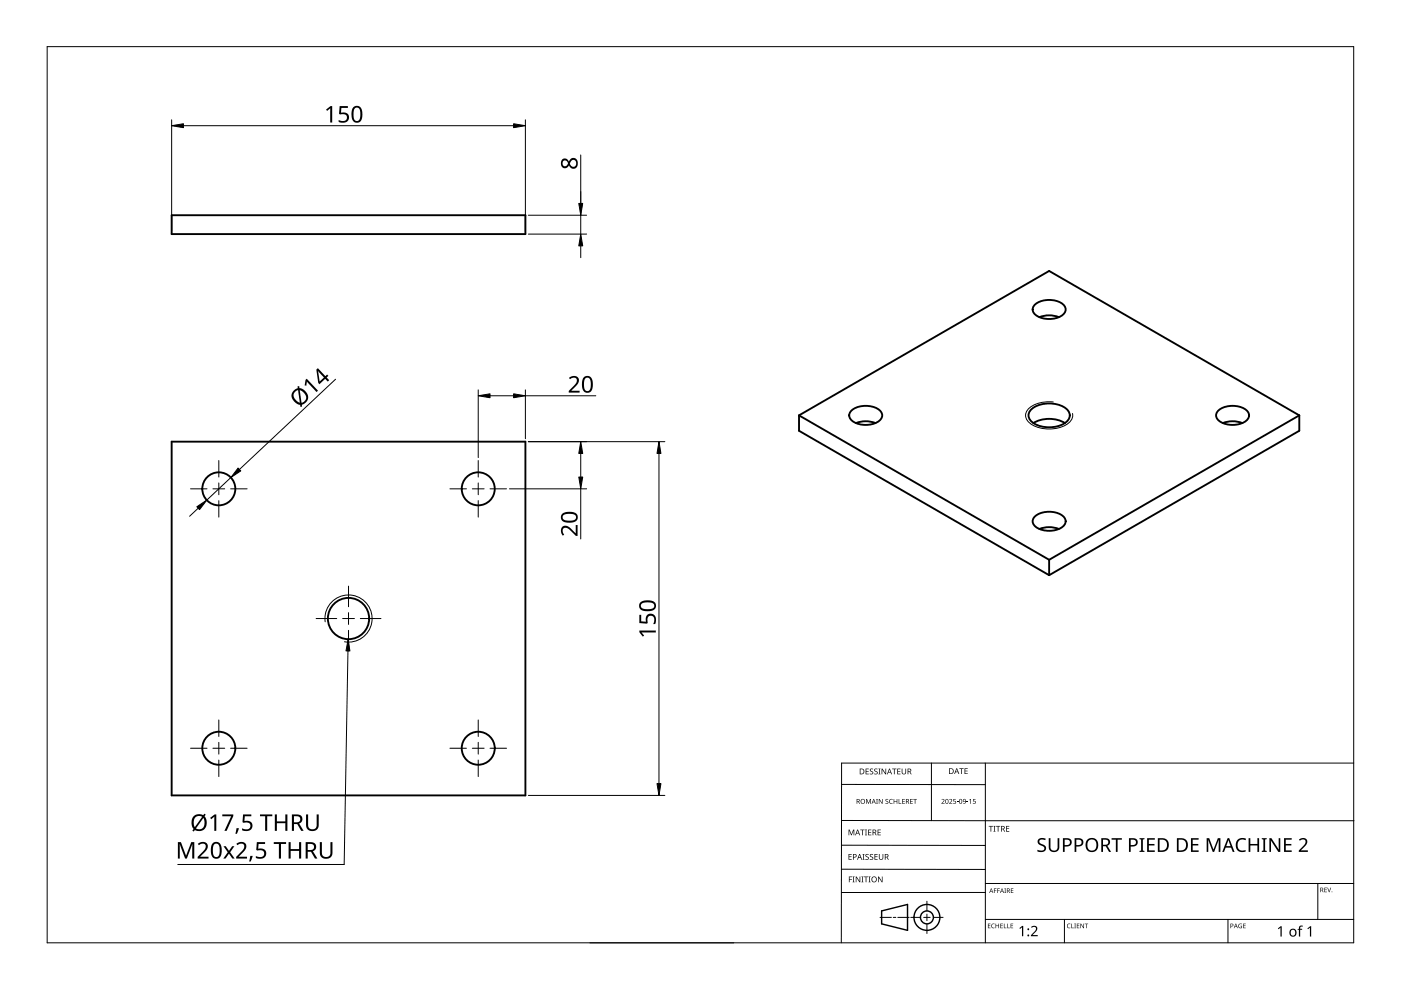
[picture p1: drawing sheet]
<svg xmlns="http://www.w3.org/2000/svg" width="297mm" height="210mm" viewBox="0 0 297 210" stroke-linecap="round" stroke-linejoin="round" font-family="sans-serif">
<g fill="none" stroke="#000" stroke-width=".4">
<path d="M36.4 45.6h75v4h-75zM219.3 64.7a4.9 4.9 0 0 1 6.3 0 1.55 1.55 0 0 1-1 2.5 5 5 0 0 1-5.3-.7 1.29 1.29 0 0 1 0-1.8zM220.4 67.2a5.7 5.7 0 0 1 4.1 0M36.4 93.6h75v75h-75zM169.4 88.1v3.2l53 30.7M169.4 88.1l53 30.6M169.4 88.1l53-30.7 53.1 30.7M180.4 87.2a4.9 4.9 0 0 1 6.3 0 1.55 1.55 0 0 1-1 2.4 5 5 0 0 1-5.3-.6 1.29 1.29 0 0 1 0-1.8zM181.5 89.7a5.7 5.7 0 0 1 4.1 0M218.8 86.7a6.5 6.5 0 0 1 7.3 0 1.81 1.81 0 0 1 .7 1.7 1.81 1.81 0 0 1-1.3 1.5 6.2 6.2 0 0 1-7.1-.8 1.66 1.66 0 0 1 .4-2.4zM225.8 89.7a6.7 6.7 0 0 0-6.7 0M258.2 87.2a4.9 4.9 0 0 1 6.3 0 1.55 1.55 0 0 1-1 2.4 5.1 5.1 0 0 1-5.3-.6 1.29 1.29 0 0 1 0-1.8z"/>
<path d="M263.4 89.7a5.7 5.7 0 0 0-4.1 0M275.5 88.1v3.2l-53.1 30.7M275.5 88.1l-53.1 30.6M219.3 109.6a4.9 4.9 0 0 1 6.3 0 1.55 1.55 0 0 1-1 2.5 5.1 5.1 0 0 1-5.3-.7 1.29 1.29 0 0 1 0-1.8zM222.4 118.7v3.3M224.5 112.2a5.7 5.7 0 0 0-4.1 0"/>
<circle cx="46.4" cy="103.6" r="3.5"/>
<circle cx="101.4" cy="103.6" r="3.5"/>
<circle cx="73.9" cy="131.1" r="4.4"/>
<circle cx="46.4" cy="158.6" r="3.5"/>
<circle cx="101.4" cy="158.6" r="3.5"/>
</g>
<path d="M68.9 131.8a5 5 0 0 1 4.8-5.7 5 5 0 0 1 5.2 5.4 5 5 0 0 1-5.9 4.6" fill="none" stroke="#000" stroke-width=".21"/>
<path d="M223.3 85.2a6.8 6.8 0 0 0-5.5 1.7 2.1 2.1 0 0 0 1.1 3.2 7.6 7.6 0 0 0 7.7-.4 1.99 1.99 0 0 0 .8-2" fill="none" stroke="#000" stroke-width=".21"/>
<path d="M10 9.9h277v190h-277z" fill="none" stroke="#000" stroke-width=".21"/>
<g fill="none" stroke="#000" stroke-width=".21">
<path d="M178.4 179.2l30.5 .1M178.4 166.3l30.5 .1M178.5 174h108.6M197.5 161.8v12.2M208.9 161.8v38.1M287 161.8h-108.6v38.1M125.1 199.9h30.5M178.4 184.3h30.5M186.6 194.5h2.4M189.4 194.5h.5M190.4 194.5h2.4M193.1 194.5h2.1"/>
<path d="M195.8 194.5h1.4M196.5 191.1v2M196.5 193.8v1.4M196.5 195.9v2M197.9 194.5h2.1M208.9 189.2h-30.5M208.9 187.3h78.1M208.9 194.9h78.1M225.7 194.9v5M260.4 194.9v5M279.4 187.3v7.6"/>
</g>
<g fill="none" stroke="#000" stroke-width=".3">
<path d="M186.9 193.1l5.5-1.3v5.5l-5.5-1.4z"/>
<circle cx="196.5" cy="194.5" r="1.37"/>
<circle cx="196.5" cy="194.5" r="2.74"/>
</g>
<g fill="#000">
<path d="M179.9 175.9h.2l.4 1 .4-1h.2v1.2h-.1v-1.1l-.4 1.1h-.2l-.4-1.1 .1 1.1h-.2zM182.4 175.9h.9v.1h-.4v1.1h-.1v-1.1h-.4zM183.4 175.9h.4l-.1 .1v1l.1 .1h-.4l.1-.1v-1zM183.6 169.4h.2l.3 .8 .4-.8h.2v1h-.2v-.9l-.4 .9-.4-.9 .1 .9h-.2zM183.5 163h.7v.1h-.5v.4h.5v.1h-.5v.4h.5v.2h-.7zM184.1 175.9h.6v.1h-.5v.4h.5v.1h-.5v.5h.5v.1h-.6zM184.5 163.1l.4-.2 .2 .1v.1a.25 .25 0 0 0-.4-.1 .25 .25 0 0 0 0 .4 .4 .4 0 0 1 .5 .3 .4 .4 0 0 1-.3 .5 .4 .4 0 0 1-.5-.2h.1a.27 .27 0 0 0 .4 .1 .27 .27 0 0 0-.1-.4l-.3-.3zM185.4 163.1l.4-.2 .3 .1-.1 .1a.25 .25 0 0 0-.4-.1 .25 .25 0 0 0 0 .4 .4 .4 0 0 1 .5 .3 .4 .4 0 0 1-.3 .5 .4 .4 0 0 1-.5-.2h.1a.27 .27 0 0 0 .4 .1 .27 .27 0 0 0 0-.4l-.4-.3zM185.8 169.4h.3l-.1 .1v.8l.1 .1h-.3l.1-.1zM186.2 163h.5l-.2 .1v1l.2 .1h-.5l.2-.1v-1zM186.1 175.9h.6v.1h-.5v.4h.5v.1h-.5v.5h.5v.1h-.6zM186.3 169.4h.2l.5 .8v-.8h.1v1h-.1l-.6-.8v.8h-.1z"/>
<path d="M186.9 163h.2l.6 1v-1h.2v1.2h-.2l-.6-1v1h-.2zM187.8 169.5l.3-.1h.2v.2a.25 .25 0 0 0-.3-.1 .25 .25 0 0 0-.1 .3 .25 .25 0 0 0 .3 .1 .32 .32 0 0 1 0 .5 .32 .32 0 0 1-.5-.1 .25 .25 0 0 0 .4 .1 .25 .25 0 0 0 0-.4l-.3-.2zM188.6 169.5l.4-.1h.3l-.1 .2a.41 .41 0 0 0-.6 .3 .41 .41 0 0 0 .6 .4 .48 .48 0 0 1-.6-.1 .48 .48 0 0 1 0-.7zM189.1 163h1v.1h-.4v1.1h-.2v-1.1h-.4zM189.5 169.4h.1v.4h.5v-.4h.1v1h-.1v-.5h-.5v.5h-.1zM190.5 169.4h.2v.9h.4v.1h-.6zM190.2 163h.7v.1h-.5v.4h.5v.1h-.5v.4h.5v.2h-.7zM191.3 169.4h.5v.1h-.4v.3h.4v.1h-.4v.4h.4v.1h-.5zM191.2 163h.1v.8a.32 .32 0 0 0 .3 .3 .32 .32 0 0 0 .4-.4v-.7h.1v.7a.47 .47 0 0 1-.5 .5 .47 .47 0 0 1-.4-.5zM193 169.4h.5v.1h-.4v.3h.4v.1h-.4v.4h.4v.1h-.5zM193.6 169.4h.8v.1h-.3v.9h-.2v-.9h-.3zM199.6 169.5a.37 .37 0 0 1 .6 0 .37 .37 0 0 1-.2 .6l-.2 .2h.5v.1h-.7l.3-.4a.27 .27 0 0 0 .2-.3 .27 .27 0 0 0-.4-.1z"/>
<path d="M201.2 169.5a.37 .37 0 0 1 .6 0 .37 .37 0 0 1-.2 .6l-.2 .2h.5v.1h-.7l.3-.4a.27 .27 0 0 0 .3-.3 .27 .27 0 0 0-.5-.1zM202.1 169.4h.5v.1h-.4v.3a.34 .34 0 0 1 .5 .2 .34 .34 0 0 1-.2 .4 .34 .34 0 0 1-.4-.1 .29 .29 0 0 0 .4 0 .29 .29 0 0 0 0-.4 .29 .29 0 0 0-.4 0zM202.9 170l.3 .1zM203.4 162.9h.9v.1h-.4v1.1h-.1v-1.1h-.4zM205 170l.3 .1zM204.5 162.9h.7v.1h-.5v.4h.4v.1h-.4v.5h.5v.1h-.7zM205.5 169.6l.4-.2v1h-.2v-.9zM206.3 169.4h.5v.1h-.4v.3a.34 .34 0 0 1 .5 .2 .34 .34 0 0 1-.2 .4 .34 .34 0 0 1-.4-.1 .29 .29 0 0 0 .4 0 .29 .29 0 0 0 0-.4 .29 .29 0 0 0-.4 0zM209.6 175.1h.9v.2h-.3v1h-.2v-1h-.4zM210.6 175.1h.5l-.2 .1v1l.2 .1h-.5l.2-.1v-1zM211.2 175.1h.9v.2h-.4v1h-.2v-1h-.3zM213.3 175.1h.7v.2h-.5v.3h.5v.2h-.5v.4h.5v.1h-.7z"/>
<path d="M220.1 178a1.38 1.38 0 0 1 1.6-.2l-.1 .3-.4-.1a.55 .55 0 0 0-.8 .3 .55 .55 0 0 0 .6 .7 .88 .88 0 0 1 .8 1.1 .88 .88 0 0 1-1.3 .6l-.5-.2v-.3h.1a.82 .82 0 0 0 1.3-.3l-.1-.4-.4-.2a.88 .88 0 0 1-.8-1.3zM222.3 177.7h.4v1.9a.76 .76 0 0 0 .8 .7 .76 .76 0 0 0 .7-.7v-1.9h.4v1.9a1.12 1.12 0 0 1-1.1 1.1 1.12 1.12 0 0 1-1.2-1.1zM262.4 178.1a1.63 1.63 0 0 1 1.8-.3l-.1 .4a1.14 1.14 0 0 0-1.4 .1 1.14 1.14 0 0 0-.2 1.4 1.11 1.11 0 0 0 1.6 .5v.3a1.52 1.52 0 0 1-1.9-.5 1.52 1.52 0 0 1 .2-1.9zM180 185.8h.7v.2h-.6v.4h.5v.1h-.5v.6h-.1zM179.9 181.1h.7v.1h-.5v.4h.4v.1h-.4v.5h.5v.1h-.7zM180.8 185.8h.4l-.1 .2v.9l.1 .2h-.4l.1-.2v-.9zM181.4 185.8h.2l.7 1.1v-1.1h.1v1.3h-.2l-.6-1v1h-.2zM182.6 185.8h.5l-.2 .2v.9l.2 .2h-.5l.2-.2v-.9zM182.9 181.1h.4l-.1 .1v1l.1 .1h-.4l.1-.1v-1zM183.2 185.8h.9v.2h-.4v1.1h-.2v-1.1h-.3zM183.5 181.2l.5-.1h.2v.2a.25 .25 0 0 0-.4-.1 .25 .25 0 0 0 0 .4 .4 .4 0 0 1 .4 .3 .4 .4 0 0 1-.2 .4 .4 .4 0 0 1-.5-.2 .27 .27 0 0 0 .5 .1 .27 .27 0 0 0-.1-.4l-.4-.3zM184.2 185.8h.4l-.1 .2v.9l.1 .2h-.4l.1-.2v-.9z"/>
<path d="M184.5 181.2l.4-.1h.2v.2a.25 .25 0 0 0-.4-.1 .25 .25 0 0 0 0 .4 .4 .4 0 0 1 .5 .3 .4 .4 0 0 1-.3 .4 .4 .4 0 0 1-.5-.2h.1a.27 .27 0 0 0 .4 .1 .27 .27 0 0 0-.1-.4l-.3-.3zM185.4 181.1h.7v.1h-.5v.4h.5v.1h-.5v.5h.5v.1h-.7zM186.2 185.8h.1l.7 1.1v-1.1h.1v1.3h-.2l-.6-1v1h-.1zM186.3 181.1h.2v.8a.32 .32 0 0 0 .3 .3 .32 .32 0 0 0 .3-.3v-.8h.2v.8a.47 .47 0 0 1-.5 .4 .47 .47 0 0 1-.5-.4zM209.5 195.8h.5l-.4 .1v.3h.4l-.4 .1v.4l.4 .1h-.5zM210.3 196l.3-.2 .3 .1v.1a.39 .39 0 0 0-.6 .3 .39 .39 0 0 0 .6 .4 .46 .46 0 0 1-.7-.1 .46 .46 0 0 1 .1-.6zM210.7 188.4h.6l-.4 .1v.3h.4l-.4 .1v.4h-.2zM211.4 188.4h.6l-.4 .1v.3h.4l-.4 .1v.4h-.2zM211.1 195.8h.1v.4h.5v-.4h.1v1h-.1v-.5h-.5v.5h-.1zM212.1 195.8h.5l-.4 .1v.3h.4l-.4 .1v.4l.4 .1h-.5zM212.8 195.8h.2v.9l.4 .1h-.6zM212.9 188.4h.4l-.1 .1 .1 .8h-.4l.2-.1z"/>
<path d="M213.6 195.8h.1v.9l.4 .1h-.5zM214.3 195.8h.5l-.4 .1v.3h.4l-.4 .1v.4l.4 .1h-.5zM214.3 188.4h.6l-.5 .1v.3h.4l-.4 .1v.3l.5 .1h-.6zM216.1 196.8l.6-.5h.2v2.2h-.2v-1.9l-.4 .4zM218.6 196.5a.76 .76 0 0 1 1.2 0 .76 .76 0 0 1-.3 1.2l-.6 .6h1.1v.2h-1.4v-.2l.8-.8a.52 .52 0 0 0 .2-.8 .52 .52 0 0 0-.9 0zM226.3 196l.4-.2 .3 .1-.1 .1a.39 .39 0 0 0-.6 .3 .39 .39 0 0 0 .6 .4 .46 .46 0 0 1-.6-.1 .46 .46 0 0 1 0-.6zM227.1 195.8h.2v.9l.4 .1h-.6zM227.8 195.8h.3l-.1 .1 .1 .9h-.3l.1-.1zM228.3 195.8h.5l-.4 .1v.3h.4l-.4 .1v.4l.4 .1h-.5zM229.1 195.8h.1l.5 .8v-.8h.1v1h-.1l-.5-.8v.8h-.1zM230 195.8h.7l-.3 .1v.9h-.1v-.9zM235.7 177.7h2.2v.3h-.9v2.6h-.4v-2.6h-.9z"/>
<path d="M241.6 177.7h1.1v.2l-.4 .1v2.3l.4 .1v.2h-1.1v-.2l.3-.1v-2.3l-.3-.1zM243.2 177.7h1.6v.3h-1.2v.9h1.2v.4h-1.2v1h1.2v.3h-1.6zM252.5 177.7h1.6v.3h-1.2v.9h1.2v.4h-1.2v1h1.2v.3h-1.6zM255.8 177.7h.6l.9 2.4 .9-2.4h.5v2.9h-.3v-2.5l-1 2.5h-.3l-.9-2.5v2.5h-.4zM262.7 196l.6-.1-.1 .1a.4 .4 0 0 0-.5 .3 .4 .4 0 0 0 .5 .4v-.3l-.2-.1h.3v.5a.53 .53 0 0 1-.7-.1 .53 .53 0 0 1 .1-.7zM263.6 195.8h.5l-.4 .1v.3h.4l-.4 .1v.4l.4 .1h-.5zM264.7 177.7h.4v1.2h1.5v-1.2h.4v2.9h-.4v-1.3h-1.5v1.3h-.4zM267.5 177.7h1.1v.2l-.4 .1v2.3l.4 .1v.2h-1.1v-.2l.4-.1v-2.3l-.4-.1zM269.1 177.7h.5l1.5 2.4v-2.4h.3v2.9h-.4l-1.5-2.4v2.4h-.4zM270.9 196.8l.6-.4h.2v2.2h-.2v-1.9l-.4 .3zM272.2 177.7h1.7v.3h-1.3v.9h1.2v.4h-1.2v1h1.3v.3h-1.7zM275.5 196.4l.7-.1v.2h-.4l-.1 .2v.2h.4v.2h-.4v1.5h-.3v-1.5h-.3l.3-.2z"/>
<path d="M275.4 178a.97 .97 0 0 1 1.1-.3 .97 .97 0 0 1 .7 .9l-.3 .6-1.1 1.1h1.5v.3h-1.9v-.3l1.1-1.2a.67 .67 0 0 0 .1-1 .67 .67 0 0 0-1 .2zM277.2 196.8l.6-.4h.2v2.2h-.3v-1.9l-.4 .3zM280.8 188.2h.5l-.4 .1v.3h.4l-.4 .1v.4l.4 .1h-.5zM281.4 188.2h.1l.3 .8 .3-.8h.1l-.3 1h-.1z"/>
<path d="M181.6 169.4h.3a.29 .29 0 0 1 .4 .2 .29 .29 0 0 1-.2 .4l.3 .4h-.2l-.2-.4h-.2v.4h-.2zM181.8 169.5v.4h.1a.2 .2 0 0 0 .2-.2 .2 .2 0 0 0-.2-.2z"/>
<path d="M181.8 175.9h.1l.5 1.2h-.2l-.1-.4h-.5l-.2 .4h-.1zM181.8 176l-.2 .6h.4z"/>
<path d="M182.3 163h.4a.61 .61 0 0 1 .6 .6 .61 .61 0 0 1-.7 .6h-.3zM182.4 163.1v.9h.2a.48 .48 0 0 0 .5-.4 .48 .48 0 0 0-.5-.5z"/>
<path d="M182.4 169.9a.51 .51 0 0 1 1 0 .51 .51 0 0 1-1 0zM182.6 169.9a.4 .4 0 0 0 .8 0 .4 .4 0 0 0-.8 0z"/>
<path d="M185 175.9h.3a.35 .35 0 0 1 .5 .2 .35 .35 0 0 1-.3 .5l.4 .5h-.2l-.3-.5h-.2v.5h-.2zM185.2 176v.5h.1a.23 .23 0 0 0 .3-.3 .23 .23 0 0 0-.3-.2z"/>
<path d="M185.2 169.4l.5 1-.3-.3h-.4l-.2 .3zM185.2 169.5l-.1 .5h.3z"/>
<path d="M188.5 163h.2l.4 1.2h-.1l-.2-.4h-.5l-.1 .4h-.2zM188.6 163.1l-.2 .6h.4z"/>
<path d="M192.1 169.4h.3a.29 .29 0 0 1 .3 .2 .29 .29 0 0 1-.2 .4l.3 .4h-.1l-.3-.4h-.2v.4h-.1zM192.2 169.5v.4h.2a.2 .2 0 0 0 .2-.2 .2 .2 0 0 0-.3-.2z"/>
<path d="M192.4 163h.4a.35 .35 0 0 1 .4 .2 .35 .35 0 0 1-.2 .4l.3 .6h-.2l-.3-.5h-.2v.5h-.2zM192.6 163.1v.4h.2a.23 .23 0 0 0 .3-.2 .23 .23 0 0 0-.3-.2z"/>
<path d="M200.5 169.5l.4-.1 .2 .2v.5l-.2 .3h-.3l-.1-.2zM200.6 169.6v.1a.37 .37 0 0 0-.1 .4 .37 .37 0 0 0 .4 .2 .4 .4 0 0 0 .1-.5 .4 .4 0 0 0-.4-.2z"/>
<path d="M201.2 162.9h.4a.61 .61 0 0 1 .6 .6 .61 .61 0 0 1-.6 .6h-.4zM201.4 163v1h.1a.48 .48 0 0 0 .5-.5 .48 .48 0 0 0-.4-.5z"/>
<path d="M202.8 162.9h.1l.5 1.2h-.2l-.1-.4h-.5l-.1 .4h-.2zM202.8 163l-.1 .6h.3z"/>
<path d="M203.5 169.5l.3-.1 .2 .2v.5l-.2 .3h-.3l-.1-.2zM203.5 169.6v.1a.37 .37 0 0 0-.1 .4 .37 .37 0 0 0 .4 .2 .4 .4 0 0 0 .2-.5 .4 .4 0 0 0-.5-.2z"/>
<path d="M204.2 169.5a.49 .49 0 0 1 .6 .4 .49 .49 0 0 1-.4 .5l-.2-.1h.4l.1-.4a.32 .32 0 0 1-.5 .1 .32 .32 0 0 1 0-.5zM204.3 169.7a.22 .22 0 0 0 .4 0 .22 .22 0 0 0-.4 0z"/>
<path d="M212.3 175.1h.3a.35 .35 0 0 1 .4 .3 .35 .35 0 0 1-.2 .4l.3 .5h-.2l-.3-.5h-.2v.5h-.1zM212.4 175.2v.5h.2a.23 .23 0 0 0 .3-.2 .23 .23 0 0 0-.3-.3z"/>
<path d="M225.4 177.7h.7a.92 .92 0 0 1 1.1 .9 .92 .92 0 0 1-1.1 .9h-.4v1.1h-.3zM225.7 178v1.2a.73 .73 0 0 0 .9-.1 .73 .73 0 0 0 .2-.8l-.4-.2z"/>
<path d="M227.8 177.7h.8a.92 .92 0 0 1 1.1 .9 .92 .92 0 0 1-1.2 .9h-.3v1.1h-.4zM228.2 178v1.2a.73 .73 0 0 0 .8-.1 .73 .73 0 0 0 .3-.8l-.4-.2z"/>
<path d="M230.5 178.1a1.44 1.44 0 0 1 1.9-.2 1.44 1.44 0 0 1 .4 1.9 1.39 1.39 0 0 1-1.9 .8 1.39 1.39 0 0 1-.7-1.9zM230.9 178.2a1.23 1.23 0 0 0 .5 2.1 1.23 1.23 0 0 0 1.1-.9 1.23 1.23 0 0 0-.6-1.3l-.6-.1z"/>
<path d="M233.5 177.7h.8a.84 .84 0 0 1 1 .6 .84 .84 0 0 1-.5 1l.8 1.3h-.5l-.7-1.2h-.5v1.2h-.4zM233.9 178v1.1h.4a.56 .56 0 0 0 .7-.5 .56 .56 0 0 0-.7-.6z"/>
<path d="M239.4 177.7h.7a.92 .92 0 0 1 1.1 .9 .92 .92 0 0 1-1.1 .9h-.4v1.1h-.3zM239.7 178v1.2a.73 .73 0 0 0 .9-.1 .73 .73 0 0 0 .2-.8l-.4-.2z"/>
<path d="M245.5 177.7h.9a1.46 1.46 0 0 1 1.4 1.5 1.46 1.46 0 0 1-1.5 1.4h-.8zM245.9 178v2.3h.3a1.14 1.14 0 0 0 1.2-1.1 1.14 1.14 0 0 0-1.1-1.2z"/>
<path d="M249.5 177.7h.9a1.46 1.46 0 0 1 1.5 1.5 1.46 1.46 0 0 1-1.6 1.4h-.8zM249.9 178v2.3h.4a1.14 1.14 0 0 0 1.2-1.1 1.14 1.14 0 0 0-1.1-1.2z"/>
<path d="M180.8 181.1h.4a.41 .41 0 0 1 .4 .5 .41 .41 0 0 1-.6 .2v.5h-.2zM181 181.2v.5a.29 .29 0 0 0 .5-.3 .29 .29 0 0 0-.5-.2z"/>
<path d="M182.2 181.1h.1l.5 1.2h-.2l-.1-.4h-.5l-.1 .4h-.2zM182.3 181.2l-.2 .6h.3z"/>
<path d="M184.7 186.5a.61 .61 0 0 1 1.2 0 .61 .61 0 0 1-1.2 0zM184.9 186.5a.45 .45 0 0 0 .9 0 .45 .45 0 0 0-.9 0z"/>
<path d="M187.6 181.1h.3a.35 .35 0 0 1 .5 .2 .35 .35 0 0 1-.3 .4l.4 .6h-.2l-.3-.5h-.3v.5h-.1zM187.7 181.2v.5h.2a.23 .23 0 0 0 .3-.3 .23 .23 0 0 0-.3-.2z"/>
<path d="M210.1 188.4l.5 .9-.2-.3h-.4l-.3 .3zM210.2 188.5l-.2 .4h.3z"/>
<path d="M212.4 188.4l.5 .9-.3-.3h-.3l-.3 .3zM212.4 188.5l-.1 .4h.3z"/>
<path d="M213.5 188.4h.2a.28 .28 0 0 1 .4 .2 .28 .28 0 0 1-.2 .3l.3 .4-.4-.4h-.2v.4h-.1zM213.6 188.5v.3h.1a.19 .19 0 0 0 .3-.2 .19 .19 0 0 0-.3-.1z"/>
<path d="M260.3 177.7h.3l1.1 2.9h-.3l-.4-.9h-1.1l-.4 .9h-.4zM260.4 178.1l-.4 1.3h.9z"/>
<path d="M260.9 195.8h.2a.32 .32 0 0 1 .4 .4 .32 .32 0 0 1-.5 .2v.4h-.1zM261 195.9v.4a.24 .24 0 0 0 .4-.2 .24 .24 0 0 0-.4-.2z"/>
<path d="M262 195.8l.4 1-.2-.3h-.4l-.2 .3zM262 196l-.1 .4h.3z"/>
<path d="M273.6 197.1a.82 .82 0 0 1 1.2 .1 .82 .82 0 0 1-.2 1.2 .82 .82 0 0 1-1.2-.4zM273.8 197.2a.6 .6 0 0 0-.1 .8 .6 .6 0 0 0 .8 .2l.1-.3a.53 .53 0 0 0-.1-.6 .53 .53 0 0 0-.7-.1z"/>
<path d="M279.9 188.2h.3a.28 .28 0 0 1 .3 .2 .28 .28 0 0 1-.1 .3l.2 .5-.3-.4h-.2v.4h-.2zM280.1 188.3v.4h.1a.19 .19 0 0 0 .2-.2 .19 .19 0 0 0-.2-.2z"/>
<circle cx="218" cy="198.3" r=".2"/>
<circle cx="218" cy="197" r=".2"/>
<circle cx="282.4" cy="189.1" r=".09"/>
</g>
<g fill="none" stroke="#000" stroke-width=".21">
<path d="M36.4 25.4v23.6M38.9 26.7h70M111.4 25.4v23.6M123.1 32.9v16.7M112 45.6h12.4M112 49.6h12.4M123.1 52.1v2.5M71.1 80.4l-20.3 19.1M101.4 82.7v14.3M103.9 83.9h5M111.4 82.7v10.3M111.4 83.9h14.9"/>
<path d="M112 93.6h29M123.1 96.1v5M139.7 96.1v70M42 107.8l-1.8 1.7M48.9 101.2l-5.1 4.8M108 103.6h16.4M123.1 103.6v10.7M112 168.6h29"/>
</g>
<path d="M36.4 26.7l2.5-.5v.9zM108.9 26.2l2.5 .5-2.5 .4zM123.1 49.6l.4 2.5h-.8zM122.7 43.1h.8l-.4 2.5zM50.5 99.2l.6 .6-2.2 1.4zM101.4 83.9l2.5-.4v.8zM108.9 83.5l2.5 .4-2.5 .4zM123.1 93.6l.4 2.5h-.8zM139.7 93.6l.4 2.5h-.8zM41.7 107.4l2.1-1.4-1.5 2.1zM122.7 101.1h.8l-.4 2.5zM139.3 166.1h.8l-.4 2.5z" fill="#000" stroke="#000" stroke-width=".21"/>
<g fill="#000">
<path d="M69.1 23.2l1-.7h.3v3.5h-.4v-3.1l-.6 .6zM72 22.5h1.8v.4h-1.4l-.1 1a1.17 1.17 0 0 1 1.7 1 1.17 1.17 0 0 1-1.6 1.1l-.6-.2v-.4a1.03 1.03 0 0 0 1 .3 1.03 1.03 0 0 0 .8-.8 .93 .93 0 0 0-1.5-.6l-.2-.2zM64.8 80.5l.2-.2 2.4 2.5-.3 .3-2-2.2-.1 .9-.4-.1zM120.6 80.1a1.16 1.16 0 0 1 1.4-.4 1.16 1.16 0 0 1 .7 1.2l-.3 .6-1.3 1.3h1.8v.4h-2.3v-.3l1.1-1.1a.98 .98 0 0 0 .2-1.7h-.4l-.6 .3zM119.2 111.7a1.5 1.5 0 0 1 2.1 .7l.8 .7v-1.8h.4v2.3h-.4l-1.1-1.1a.98 .98 0 0 0-1.7-.2v.4l.3 .7-.3 .2a1.46 1.46 0 0 1-.1-1.9zM135.6 130.4h.3v1.3l1.1 .1a1.17 1.17 0 0 1 .9-1.7 1.17 1.17 0 0 1 1.2 1.6l-.2 .6h-.4a1.03 1.03 0 0 0 .3-1 1.03 1.03 0 0 0-.8-.7 .93 .93 0 0 0-.7 1.4l-.1 .2-1.6-.1zM135.6 133.7h3.4v.4h-3l.6 .7-.3 .2-.7-1zM44.6 173.4l.9-.7h.4v3.5h-.5l.1-3.1-.7 .6zM47.1 172.7h2.4v.3l-1.4 3.2h-.5l1.4-3.1h-1.9zM50.2 175.6h.4l-.4 1.2h-.3zM51.5 172.7h1.8v.4h-1.4l-.1 1a1.17 1.17 0 0 1 1.7 .9 1.17 1.17 0 0 1-1.5 1.2l-.7-.2v-.4a1.03 1.03 0 0 0 1.1 .3 1.03 1.03 0 0 0 .7-.8 .93 .93 0 0 0-1.5-.6l-.2-.2zM54.5 178.6h1.7v.3h-1.4l-.1 1.1a1.17 1.17 0 0 1 1.8 .9 1.17 1.17 0 0 1-1.6 1.2l-.7-.2v-.4a1.03 1.03 0 0 0 1.8-.5 .93 .93 0 0 0-1.5-.7l-.2-.1z"/>
<path d="M55.1 172.7h2.6v.4h-1v3.1h-.5v-3.1h-1.1zM58.3 172.7h.4v1.4h1.8v-1.4h.4v3.5h-.4v-1.7h-1.8v1.7h-.4zM64.9 172.7h.4v2.2a.9 .9 0 0 0 .9 .9 .9 .9 0 0 0 .9-.9v-2.2h.5v2.2a1.35 1.35 0 0 1-1.4 1.3 1.35 1.35 0 0 1-1.3-1.3zM67.8 178.6h.4v2.2a.9 .9 0 0 0 1 .9 .9 .9 0 0 0 .9-.9v-2.2h.4v2.2a1.34 1.34 0 0 1-1.4 1.3 1.34 1.34 0 0 1-1.3-1.3zM37.7 178.6h.7l1 2.8 1.2-2.8h.6v3.4h-.4v-3l-1.2 3h-.3l-1.2-3v3h-.4zM41.9 178.9a1.16 1.16 0 0 1 1.4-.4 1.16 1.16 0 0 1 .7 1.2l-.3 .6-1.3 1.3h1.8v.4h-2.3v-.3l1.1-1.1a.98 .98 0 0 0 .3-1.7h-.5l-.6 .3zM47.4 179.4h.5l.6 1 .7-1h.5l-.9 1.3 .9 1.3h-.4l-.8-1-.7 1h-.5l1-1.3zM50.1 178.9a1.16 1.16 0 0 1 1.3-.4 1.16 1.16 0 0 1 .8 1.2l-.3 .6-1.3 1.3h1.8v.4h-2.3v-.3l1.1-1.1a.98 .98 0 0 0 .2-1.7h-.4l-.7 .3zM53.1 181.5h.5l-.5 1.2h-.3zM58 178.6h2.7v.3h-1.1v3.1h-.5v-3.1h-1.1zM61.2 178.6h.4v1.4h1.8v-1.4h.5v3.4h-.5v-1.6h-1.8v1.6h-.4z"/>
<path d="M75 22.7a1.16 1.16 0 0 1 1.3-.1 1.16 1.16 0 0 1 .5 1.2 1.69 1.69 0 0 1-1 2.2 1.27 1.27 0 0 1-1.3-1.6l.1-1.1zM75.2 23a2.16 2.16 0 0 0 .3 2.6 .82 .82 0 0 0 .9-1 1.35 1.35 0 0 0-.7-1.8z"/>
<path d="M119.3 33.7a.88 .88 0 0 1 1.3 .6 1 1 0 0 1 1.3-.8 1 1 0 0 1 .6 1.4 .94 .94 0 0 1-.9 .9 .94 .94 0 0 1-1-.7 .91 .91 0 0 1-1.2 .5 .91 .91 0 0 1-.5-1.2zM120.9 34.7a.69 .69 0 0 0 1.3 0 .69 .69 0 0 0-1.3 0zM119.3 34.6a.58 .58 0 0 0 1.1 0 .58 .58 0 0 0-1.1 0z"/>
<path d="M67.1 78.4l.3-.3 1.6 1.7 .4-.4 .2 .3-.4 .3 .6 .6-.3 .3-.6-.6-1.2 1.2-.2-.3zM67.4 78.7l.4 2.2 .9-.9z"/>
<path d="M63.1 81.9h.3l.1 .4a1.81 1.81 0 0 1 1.7 1.4 1.81 1.81 0 0 1-1 2.1h-.2v.4l-.3 .1-.1-.5a1.84 1.84 0 0 1-1.6-1.2 1.84 1.84 0 0 1 .5-2l.6-.3zM63.6 82.7l.3 2.7a1.23 1.23 0 0 0 1-1.1 1.23 1.23 0 0 0-.7-1.2zM62.6 83l-.2 .2a1.34 1.34 0 0 0 .8 2l.4 .2-.4-2.7z"/>
<path d="M123.8 80a1.16 1.16 0 0 1 1.3-.1 1.16 1.16 0 0 1 .6 1.2 1.69 1.69 0 0 1-1 2.2 1.27 1.27 0 0 1-1.3-1.6l.1-1zM124.1 80.3a2.16 2.16 0 0 0 .3 2.6 .82 .82 0 0 0 .9-1.1 1.35 1.35 0 0 0-.8-1.7z"/>
<path d="M119.2 109a2.6 2.6 0 0 1 3.2 .2 1.22 1.22 0 0 1-.2 1.3 1.22 1.22 0 0 1-1.3 .3 1.53 1.53 0 0 1-2-1zM119.5 109.2a.75 .75 0 0 0 0 1 .75 .75 0 0 0 .9 .2h1a.69 .69 0 0 0 .7-.7 .69 .69 0 0 0-.7-.7h-1.3z"/>
<path d="M135.8 127.7a2.6 2.6 0 0 1 3.2 .2 1.22 1.22 0 0 1-.2 1.3 1.22 1.22 0 0 1-1.3 .4 1.53 1.53 0 0 1-2-1zM136.1 128a.75 .75 0 0 0-.1 .9 .75 .75 0 0 0 .9 .3l1-.1a.69 .69 0 0 0 .8-.7 .69 .69 0 0 0-.8-.6h-1.2z"/>
<path d="M41 173.1l.5-.4a1.92 1.92 0 0 1 1.6 .1l.2-.3 .3 .2-.2 .4a1.81 1.81 0 0 1 .3 2.2 1.81 1.81 0 0 1-2.2 .8l-.2-.1-.2 .3-.3-.2 .2-.3a2.31 2.31 0 0 1 0-2.7zM43.1 173.4l-1.5 2.2a1.23 1.23 0 0 0 1.4-.1 1.23 1.23 0 0 0 .3-1.4zM41.4 173.3a1.93 1.93 0 0 0-.1 2.1l1.6-2.2-.8-.2z"/>
<path d="M61.9 172.7h.9a1 1 0 0 1 1.3 .7 1 1 0 0 1-.7 1.2l1 1.6h-.5l-.9-1.5h-.7v1.5h-.4zM62.3 173.1v1.2h.5a.67 .67 0 0 0 .9-.6 .67 .67 0 0 0-.9-.6z"/>
<path d="M45.1 178.7a1.16 1.16 0 0 1 1.4 0 1.16 1.16 0 0 1 .5 1.2 1.69 1.69 0 0 1-1 2.2 1.27 1.27 0 0 1-1.3-1.6l.1-1zM45.4 179.1a2.16 2.16 0 0 0 .3 2.6 .82 .82 0 0 0 .9-1.1 1.35 1.35 0 0 0-.7-1.7z"/>
<path d="M64.8 178.6h1a1 1 0 0 1 1.2 .6 1 1 0 0 1-.7 1.3l1 1.5h-.5l-.9-1.4h-.7v1.4h-.4zM65.2 178.9v1.3h.6a.67 .67 0 0 0 .8-.6 .67 .67 0 0 0-.9-.7z"/>
</g>
<g fill="none" stroke="#000" stroke-width=".21">
<path d="M46.4 97.6v3.5M101.4 97.6v3.5M40.4 103.6h3.5M45.1 103.6h2.5M46.4 102.4v2.5M46.4 106.1v3.5M48.9 103.6h3.5M95.4 103.6h3.5M100.1 103.6h2.5M101.4 102.4v2.5M101.4 106.1v3.5M103.9 103.6h3.5"/>
<path d="M67 131.1h4.4M72.6 131.1h2.5M73.9 124.3v4.3M73.9 129.9v2.5M73.9 133.6v4.4M76.4 131.1h4.4M40.4 158.6h3.5M45.1 158.6h2.5M46.4 152.6v3.5M46.4 157.4v2.5M48.9 158.6h3.5M95.4 158.6h3.5"/>
<path d="M100.1 158.6h2.5M101.4 152.6v3.5M101.4 157.4v2.5M103.9 158.6h3.5M46.4 161.1v3.5M101.4 161.1v3.5"/>
</g>
<path d="M73.8 135.5l.4 2.5h-.8z" fill="#000" stroke="#000" stroke-width=".21"/>
<path d="M73.8 135.5l-.8 47.8h-35.3" fill="none" stroke="#000" stroke-width=".21"/>
</svg>
